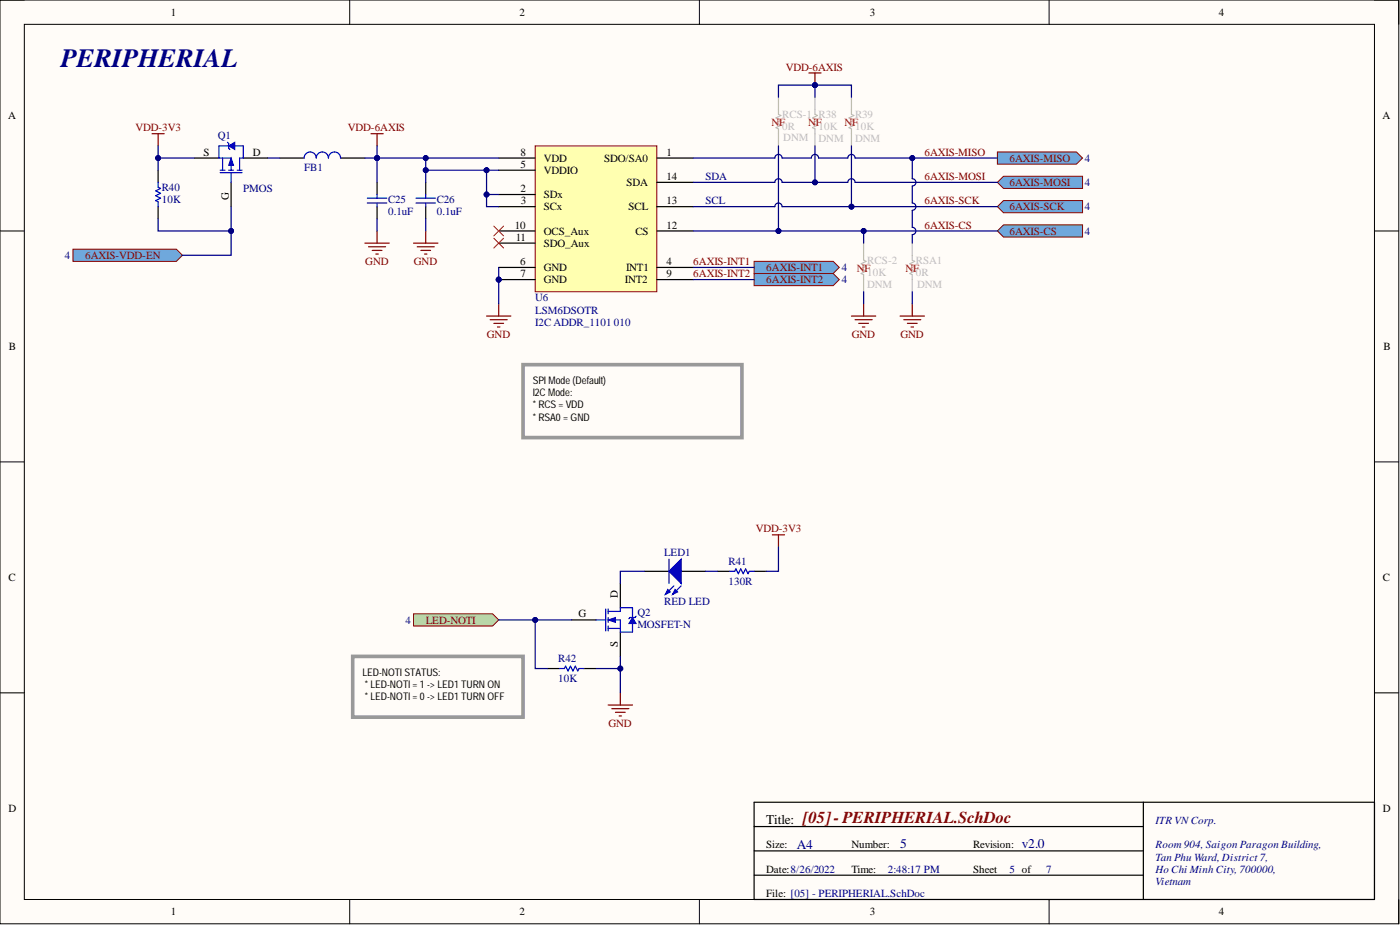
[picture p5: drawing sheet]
<svg xmlns="http://www.w3.org/2000/svg" width="292mm" height="193mm" viewBox="0 0 292 193" stroke-linecap="round" stroke-linejoin="round" font-family="sans-serif">
<defs><g id="words">
<text font-size="5.5" fill="#000080" x="12.7" y="14">PERIPHERIAL</text>
<text font-size="3.5" fill="#800000" x="167.5" y="171.7">[05]- PERIPHERIAL.SchDoc</text>
<text font-size="2.8" x="159.9" y="171.8">Title:</text>
<g font-size="2.8" fill="#000080">
<text x="166.2" y="177.2">A4</text>
<text x="187.8" y="176.9">5</text>
<text x="213.2" y="176.9">v2.0</text>
</g>
<g font-size="2.3">
<text x="35.6" y="3.3">1</text>
<text x="108.4" y="3.3">2</text>
<text x="181.5" y="3.3">3</text>
<text x="254.3" y="3.3">4</text>
<text x="1.7" y="24.9">A</text>
<text x="288.5" y="24.9">A</text>
<text x="42.5" y="32.5">S</text>
<text x="52.8" y="32.5">D</text>
<text x="108.6" y="35">5</text>
<text x="108.6" y="32.5">8</text>
<text x="113.4" y="33.7">VDD</text>
<text x="126" y="33.7">SDO/SA0</text>
<text x="139.1" y="32.5">1</text>
<text x="47.7" y="41.7" transform="rotate(-90 47.7 41.7)">G</text>
<text x="108.6" y="40.1">2</text>
<text x="113.4" y="41.3">SDx</text>
<text x="113.4" y="36.3">VDDIO</text>
<text x="130.7" y="38.8">SDA</text>
<text x="139.1" y="37.5">14</text>
<text x="107.4" y="47.7">10</text>
<text x="108.7" y="42.6">3</text>
<text x="113.4" y="43.9">SCx</text>
<text x="131.1" y="43.9">SCL</text>
<text x="139.1" y="47.7">12</text>
<text x="139.1" y="42.6">13</text>
<text x="107.6" y="50.2">11</text>
<text x="113.4" y="48.9">OCS_Aux</text>
<text x="113.4" y="51.5">SDO_Aux</text>
<text x="132.6" y="48.9">CS</text>
<text x="108.5" y="55.3">6</text>
<text x="108.6" y="57.8">7</text>
<text x="113.4" y="56.6">GND</text>
<text x="113.4" y="59.1">GND</text>
<text x="130.4" y="59.1">INT2</text>
<text x="130.6" y="56.6">INT1</text>
<text x="139.1" y="55.3">4</text>
<text x="139.1" y="57.8">9</text>
<text x="1.9" y="73">B</text>
<text x="288.6" y="73">B</text>
<text x="1.8" y="121.2">C</text>
<text x="128.9" y="124.8" transform="rotate(-90 128.9 124.8)">D</text>
<text x="288.5" y="121.2">C</text>
<text x="120.7" y="128.8">G</text>
<text x="128.9" y="135.1" transform="rotate(-90 128.9 135.1)">S</text>
<text x="1.8" y="169.4">D</text>
<text x="288.5" y="169.4">D</text>
<text x="159.9" y="177">Size:</text>
<text x="177.6" y="177">Number:</text>
<text x="203" y="177">Revision:</text>
<text x="159.9" y="182.1">Date:8/26/2022</text>
<text x="177.6" y="182.1">Time:</text>
<text x="203" y="182.1">Sheet</text>
<text x="35.6" y="190.9">1</text>
<text x="108.4" y="190.9">2</text>
<text x="159.9" y="187.1">File: [05] - PERIPHERIAL.SchDoc</text>
<text x="181.5" y="190.9">3</text>
<text x="254.3" y="190.9">4</text>
</g>
<g font-size="2.3" fill="#800000">
<text x="163.9" y="14.7">VDD-6AXIS</text>
<text x="28.3" y="27.4">VDD-3V3</text>
<text x="72.6" y="27.4">VDD-6AXIS</text>
<text x="192.9" y="32.5">6AXIS-MISO</text>
<text x="210.6" y="33.7">6AXIS-MISO</text>
<text x="192.9" y="37.5">6AXIS-MOSI</text>
<text x="210.6" y="38.8">6AXIS-MOSI</text>
<text x="192.9" y="42.6">6AXIS-SCK</text>
<text x="192.9" y="47.7">6AXIS-CS</text>
<text x="210.6" y="43.9">6AXIS-SCK</text>
<text x="210.6" y="48.9">6AXIS-CS</text>
<text x="17.8" y="54">6AXIS-VDD-EN</text>
<text x="76.2" y="55.3">GND</text>
<text x="86.4" y="55.3">GND</text>
<text x="144.7" y="55.3">6AXIS-INT1</text>
<text x="144.7" y="57.8">6AXIS-INT2</text>
<text x="159.9" y="56.6">6AXIS-INT1</text>
<text x="159.9" y="59.1">6AXIS-INT2</text>
<text x="101.6" y="70.5">GND</text>
<text x="177.7" y="70.5">GND</text>
<text x="187.9" y="70.5">GND</text>
<text x="157.7" y="111.1">VDD-3V3</text>
<text x="88.8" y="130.1">LED-NOTI</text>
<text x="127" y="151.6">GND</text>
</g>
<g font-size="2.3" fill="#000080">
<text x="45.4" y="28.9">Q1</text>
<text x="63.4" y="35.8">FB1</text>
<text x="226.4" y="33.7">4</text>
<text x="33.8" y="39.8">R40</text>
<text x="50.8" y="40.1">PMOS</text>
<text x="147.2" y="37.5">SDA</text>
<text x="226.4" y="38.8">4</text>
<text x="33.8" y="42.4">10K</text>
<text x="81" y="44.9">0.1uF</text>
<text x="81" y="42.4">C25</text>
<text x="91.1" y="44.9">0.1uF</text>
<text x="91.1" y="42.4">C26</text>
<text x="147.2" y="42.6">SCL</text>
<text x="226.4" y="43.9">4</text>
<text x="226.4" y="48.9">4</text>
<text x="13.5" y="54">4</text>
<text x="175.6" y="56.6">4</text>
<text x="175.6" y="59.1">4</text>
<text x="111.7" y="62.9">U6</text>
<text x="111.7" y="65.4">LSM6DSOTR</text>
<text x="111.7" y="68">I2C ADDR_1101</text>
<text x="128.1" y="68">010</text>
<text x="138.6" y="115.9">LED1</text>
<text x="152" y="117.9">R41</text>
<text x="152" y="122">130R</text>
<text x="84.6" y="130.1">4</text>
<text x="133" y="128.6">Q2</text>
<text x="133" y="131.1">MOSFET-N</text>
<text x="138.6" y="126.3">RED LED</text>
<text x="116.5" y="142.3">10K</text>
<text x="116.5" y="138.2">R42</text>
<text x="241.1" y="171.9">ITR VNCorp.</text>
<text x="241.1" y="177">Room 904, Saigon Paragon Building,</text>
<text x="241.1" y="179.5">Tan Phu Ward, District 7,</text>
<text x="185.3" y="182.1">2:48:17 PM</text>
<text x="210.6" y="182.1">5 of</text>
<text x="218.3" y="182.1">7</text>
<text x="241.1" y="182.1">Ho Chi Minh City, 700000,</text>
<text x="241.1" y="184.6">Vietnam</text>
</g>
<g font-size="2.3" fill="#f00">
<text x="161" y="26.3">NF</text>
<text x="168.6" y="26.3">NF</text>
<text x="176.2" y="26.3">NF</text>
<text x="178.7" y="56.7">NF</text>
<text x="188.9" y="56.7">NF</text>
</g>
<g font-size="2.3" fill="#bfbebc">
<text x="163.2" y="27.1">0R</text>
<text x="163.2" y="24.6">RCS-1 R38</text>
<text x="163.4" y="29.4">DNM</text>
<text x="170.8" y="27.1">10K</text>
<text x="170.8" y="29.7">DNM</text>
<text x="178.4" y="27.1">10K</text>
<text x="178.4" y="29.7">DNM</text>
<text x="178.4" y="24.6">R39</text>
<text x="180.9" y="57.6">10K</text>
<text x="180.9" y="55">RCS-2</text>
<text x="191.1" y="57.6">0R</text>
<text x="191.1" y="55">RSA1</text>
<text x="180.9" y="60.1">DNM</text>
<text x="191.4" y="60.1">DNM</text>
</g>
<g font-size="2.2">
<text x="111.2" y="80.1">SPI Mode (Default)</text>
<text x="111.2" y="82.7">I2C Mode:</text>
<text x="111.2" y="85.2">*RCS =VDD</text>
<text x="111.2" y="87.7">*RSA0 = GND</text>
<text x="75.6" y="141">LED-NOTI STATUS:</text>
<text x="76.1" y="143.5">*LED-NOTI =1 -&gt;LED1 TURN ON</text>
<text x="76.1" y="146.1">*LED-NOTI =0 -&gt;LED1 TURN OFF</text>
</g>
</g></defs>
<path d="M0 0h291.8v192.7h-291.8z" fill-rule="evenodd" fill="#fffcf8"/>
<path d="M0 0h291.8v192.7h-291.8z" fill="none" stroke="#000" stroke-width=".21"/>
<path d="M5.1 5.1h281.7v182.5h-281.7z" fill-rule="evenodd" fill="#fffcf8"/>
<g fill="none" stroke="#000" stroke-width=".21">
<path d="M0 0h5.1M5.1 5.1h281.7v182.5h-281.7zM73 0v5.1M145.9 0v5.1M218.9 0v5.1M286.8 0h5v5.1M0 48.2h5.1M286.8 48.2h5M0 96.4h5.1M286.8 96.4h5M0 144.5h5.1M286.8 144.5h5"/>
<path d="M73 187.6v5.1M145.9 187.6v5.1M218.9 187.6v5.1M291.8 187.6v5.1"/>
</g>
<path d="M157.3 172.4h81.3M157.3 177.5h81.3M157.3 167.4h129.5v20.2h-129.5zM238.6 167.4v20.2M157.3 182.6h81.3" fill="none" stroke="#000" stroke-width=".25"/>
<circle cx="104.1" cy="58.3" r=".51" fill="#000080"/>
<circle cx="104.1" cy="58.3" r=".51" fill="none" stroke="#000080" stroke-width=".21"/>
<path d="M111.7 30.4h25.3v30.5h-25.3z" fill-rule="evenodd" fill="#ffffb0"/>
<path d="M111.7 30.4h25.3v30.5h-25.3z" fill="none" stroke="#800000" stroke-width=".21"/>
<path d="M104.1 35.5h7.6M137 33h7.7M104.1 40.6h7.6M104.1 43.1h7.6M104.1 55.8h7.6M104.1 58.3h7.6M137 55.8h7.7" fill="none" stroke="#000" stroke-width=".25"/>
<circle cx="104.1" cy="58.3" r=".51" fill="#000080"/>
<circle cx="104.1" cy="58.3" r=".51" fill="none" stroke="#000080" stroke-width=".21"/>
<path d="M104.1 33h7.6M137 38h7.7M104.1 48.2h7.6M104.1 50.7h7.6M137 58.3h7.7M137 48.2h7.7M137 43.1h7.7" fill="none" stroke="#000" stroke-width=".25"/>
<g fill="none" stroke="#800000" stroke-width=".25">
<path d="M31.7 27.9h2.6M33 27.9v2.5M76.1 50.7h5.1M76.9 51.5h3.5M77.7 52.2h2M78.4 53h.5M78.7 48.2v2.5M86.3 50.7h5.1M87 51.5h3.6M87.8 52.2h2M88.6 53h.5M88.8 48.2v2.5"/>
<path d="M101.5 65.9h5.1M102.3 66.7h3.5M103 67.5h2.1M103.8 68.2h.5M104.1 63.4v2.5"/>
</g>
<path d="M103 47.2l2.1 2M103 49.7l2.1 2M105.1 47.2l-2.1 2M105.1 49.7l-2.1 2" fill="none" stroke="#f00" stroke-width=".21"/>
<path d="M15.2 52h21.6l1.3 1.3-1.3 1.2h-21.6z" fill-rule="evenodd" fill="#6fa8dc"/>
<path d="M15.2 52h21.6l1.3 1.3-1.3 1.2h-21.6z" fill="none" stroke="#800000" stroke-width=".21"/>
<path d="M168.8 15.2h2.5M170 15.2v2.6M77.4 27.9h2.5M78.7 27.9v2.5" fill="none" stroke="#800000" stroke-width=".25"/>
<circle cx="170" cy="17.8" r=".51" fill="#000080"/>
<circle cx="170" cy="17.8" r=".51" fill="none" stroke="#000080" stroke-width=".21"/>
<path d="M187.8 65.9h5.1M188.6 66.7h3.5M189.3 67.5h2.1M190.1 68.2h.5M190.3 63.4v2.5" fill="none" stroke="#800000" stroke-width=".25"/>
<path d="M157.3 54.5h16.5l1.3 1.3-1.3 1.3h-16.5z" fill-rule="evenodd" fill="#6fa8dc"/>
<path d="M157.3 54.5h16.5l1.3 1.3-1.3 1.3h-16.5z" fill="none" stroke="#800000" stroke-width=".21"/>
<path d="M157.3 57.1h16.5l1.3 1.2-1.3 1.3h-16.5z" fill-rule="evenodd" fill="#6fa8dc"/>
<path d="M157.3 57.1h16.5l1.3 1.2-1.3 1.3h-16.5z" fill="none" stroke="#800000" stroke-width=".21"/>
<path d="M208.1 38l1.3-1.2h16.5v2.5h-16.5z" fill-rule="evenodd" fill="#6fa8dc"/>
<path d="M208.1 38l1.3-1.2h16.5v2.5h-16.5z" fill="none" stroke="#800000" stroke-width=".21"/>
<path d="M208.1 43.1l1.3-1.3h16.5v2.6h-16.5z" fill-rule="evenodd" fill="#6fa8dc"/>
<path d="M208.1 43.1l1.3-1.3h16.5v2.6h-16.5z" fill="none" stroke="#800000" stroke-width=".21"/>
<path d="M109.1 76.1h45.7v15.2h-45.7z" fill="none" stroke="#999" stroke-width=".76"/>
<path d="M208.1 31.7h16.5l1.3 1.3-1.3 1.2h-16.5z" fill-rule="evenodd" fill="#6fa8dc"/>
<path d="M208.1 31.7h16.5l1.3 1.3-1.3 1.2h-16.5z" fill="none" stroke="#800000" stroke-width=".21"/>
<path d="M208.1 48.2l1.3-1.3h16.5v2.6h-16.5z" fill-rule="evenodd" fill="#6fa8dc"/>
<path d="M208.1 48.2l1.3-1.3h16.5v2.6h-16.5z" fill="none" stroke="#800000" stroke-width=".21"/>
<path d="M86.3 128.1h16.5l1.3 1.2-1.3 1.3h-16.5z" fill-rule="evenodd" fill="#b6d7a8"/>
<path d="M86.3 128.1h16.5l1.3 1.2-1.3 1.3h-16.5z" fill="none" stroke="#800000" stroke-width=".21"/>
<path d="M119.3 129.3h5.1M129.4 121.7v5.1M129.4 131.9v5" fill="none" stroke="#000" stroke-width=".25"/>
<path d="M124.4 129.3h2M126.4 127v4.6M126.9 127.6h2.5M126.9 129.3h2.5v2.6M126.9 131.1h2.5M126.9 127v1.1M126.9 128.8v1M126.9 130.6v1" fill="none" stroke="#00f" stroke-width=".25"/>
<path d="M126.9 129.3l1.5-.5v1z" fill="#00f"/>
<path d="M126.9 129.3l1.5-.5v1z" fill="none" stroke="#00f" stroke-width=".21"/>
<path d="M129.4 127.6v-.8h2.6v2M132 130.1v1.8h-2.6" fill="none" stroke="#00f" stroke-width=".25"/>
<path d="M132 128.8l.7 1.3h-1.5z" fill="#00f"/>
<path d="M132 128.8l.7 1.3h-1.5z" fill="none" stroke="#00f" stroke-width=".21"/>
<g fill="none" stroke="#00f" stroke-width=".25">
<path d="M45.7 30.4h2M45.7 33h2.5v2.5M45.9 36h4.6M45.9 35.5h1M46.4 33v2.5M47.7 35.5h1M48.2 36v2M49 30.4h1.8v2.6M49.5 35.5h1M50 33v2.5M63.4 33a1.27 1.27 0 0 1 1.3-1.3 1.27 1.27 0 0 1 1.3 1.3 1.27 1.27 0 0 1 1.3-1.3 1.27 1.27 0 0 1 1.2 1.3 1.27 1.27 0 0 1 1.3-1.3 1.27 1.27 0 0 1 1.3 1.3M152.3 119.2h1l.2-.5 .5 1 .6-1 .5 1 .5-1 .5 1 .2-.5h1"/>
<path d="M132.7 128.6l-.2 .2h-1l-.3 .3"/>
</g>
<path d="M40.6 33h5.1M48.2 38v5.1M50.8 33h5M58.4 33h5M71.1 33h5M149.7 119.2h2.6M157.3 119.2h2.6" fill="none" stroke="#000" stroke-width=".25"/>
<path d="M161.2 111.6h2.5M162.4 111.6v2.5M126.9 147.1h5.1M127.7 147.8h3.5M128.4 148.6h2M129.2 149.4h.5M129.4 144.5v2.6" fill="none" stroke="#800000" stroke-width=".25"/>
<path d="M48.2 33l.5 1.5h-1z" fill="#00f"/>
<path d="M48.2 33l.5 1.5h-1z" fill="none" stroke="#00f" stroke-width=".21"/>
<path d="M45.7 30.4v2.6M50 33h.8" fill="none" stroke="#00f" stroke-width=".25"/>
<path d="M47.7 30.4l1.3-.7v1.5z" fill="#00f"/>
<path d="M47.7 30.4l1.3-.7v1.5z" fill="none" stroke="#00f" stroke-width=".21"/>
<path d="M33 38v1.1l.5 .2-1 .5 1 .5-1 .5 1 .5-1 .5 .5 .3v1M47.5 29.7l.2 .2v1l.3 .3M76.6 41.3h4.1M78.7 40.6v.7M86.8 41.3h4.1M88.8 40.6v.7M116.7 139.5h1.1l.2-.5 .5 1 .5-1 .5 1 .5-1 .5 1 .3-.5h1" fill="none" stroke="#00f" stroke-width=".25"/>
<path d="M33 35.5v2.5M78.7 38v2.6M88.8 38v2.6M33 43.1v2.5M78.7 43.1v2.5M88.8 43.1v2.5M134.5 119.2h5.1M142.1 119.2h5.1M114.2 139.5h2.5M121.8 139.5h2.6" fill="none" stroke="#000" stroke-width=".25"/>
<path d="M76.6 42.4h4.1M78.7 42.4v.7M86.8 42.4h4.1M88.8 42.4v.7" fill="none" stroke="#1309bb" stroke-width=".25"/>
<path d="M162.4 20.3v3.5l.5 .3-1 .5 1 .5-1 .5 1 .5-1 .5 .5 .3v3.5M170 20.3v3.5l.5 .3-1 .5 1 .5-1 .5 1 .5-1 .5 .5 .3v3.5M177.6 20.3v3.5l.6 .3-1.1 .5 1.1 .5-1.1 .5 1.1 .5-1.1 .5 .5 .3v3.5M190.3 50.7v3.6l.5 .2-1 .5 1 .5-1 .5 1 .6-1 .5 .5 .2v3.6" fill="none" stroke="#bfbebc" stroke-width=".25"/>
<path d="M73.6 136.9h35.5v12.7h-35.5z" fill="none" stroke="#999" stroke-width=".76"/>
<path d="M177.6 65.9h5.1M178.4 66.7h3.6M179.2 67.5h2M179.9 68.2h.5M180.2 63.4v2.5" fill="none" stroke="#800000" stroke-width=".25"/>
<path d="M190.3 60.9v2.5" fill="none" stroke="#000080" stroke-width=".25"/>
<path d="M139.6 119.2l2.5-2.6v5.1z" fill="#00f"/>
<path d="M139.6 119.2l2.5-2.6v5.1zM140.6 122.2l-1.8 1.8M142.1 122.2l-1.8 1.8" fill="none" stroke="#00f" stroke-width=".25"/>
<path d="M139.3 123l.5 .5-1 .5z" fill="#00f"/>
<path d="M139.3 123l.5 .5-1 .5z" fill="none" stroke="#00f" stroke-width=".25"/>
<path d="M140.8 123l.6 .5-1.1 .5z" fill="#00f"/>
<path d="M139.6 116.6v5.1M140.8 123l.6 .5-1.1 .5z" fill="none" stroke="#00f" stroke-width=".25"/>
<path d="M180.2 50.7v3.6l.5 .2-1 .5 1 .5-1 .5 1 .6-1 .5 .5 .2v3.6" fill="none" stroke="#bfbebc" stroke-width=".25"/>
<path d="M48.2 43.1v5.1h-15.2v-2.6" fill="none" stroke="#000080" stroke-width=".25"/>
<circle cx="48.2" cy="48.2" r=".51" fill="#000080"/>
<circle cx="48.2" cy="48.2" r=".51" fill="none" stroke="#000080" stroke-width=".21"/>
<path d="M33 33h7.6" fill="none" stroke="#000080" stroke-width=".25"/>
<circle cx="33" cy="33" r=".51" fill="#000080"/>
<circle cx="33" cy="33" r=".51" fill="none" stroke="#000080" stroke-width=".21"/>
<path d="M48.2 48.2v5.1h-10.1" fill="none" stroke="#000080" stroke-width=".25"/>
<circle cx="48.2" cy="48.2" r=".51" fill="#000080"/>
<circle cx="48.2" cy="48.2" r=".51" fill="none" stroke="#000080" stroke-width=".21"/>
<path d="M55.8 33h2.6M76.1 33h2.6" fill="none" stroke="#000080" stroke-width=".25"/>
<circle cx="78.7" cy="33" r=".51" fill="#000080"/>
<circle cx="78.7" cy="33" r=".51" fill="none" stroke="#000080" stroke-width=".21"/>
<path d="M78.7 30.4v2.6h25.4" fill="none" stroke="#000080" stroke-width=".25"/>
<circle cx="78.7" cy="33" r=".51" fill="#000080"/>
<circle cx="78.7" cy="33" r=".51" fill="none" stroke="#000080" stroke-width=".21"/>
<circle cx="88.8" cy="33" r=".51" fill="#000080"/>
<circle cx="88.8" cy="33" r=".51" fill="none" stroke="#000080" stroke-width=".21"/>
<path d="M101.5 35.5h-12.7v2.5" fill="none" stroke="#000080" stroke-width=".25"/>
<circle cx="88.8" cy="35.5" r=".51" fill="#000080"/>
<circle cx="88.8" cy="35.5" r=".51" fill="none" stroke="#000080" stroke-width=".21"/>
<circle cx="101.5" cy="35.5" r=".51" fill="#000080"/>
<circle cx="101.5" cy="35.5" r=".51" fill="none" stroke="#000080" stroke-width=".21"/>
<path d="M104.1 40.6h-2.6v2.5h2.6" fill="none" stroke="#000080" stroke-width=".25"/>
<circle cx="101.5" cy="40.6" r=".51" fill="#000080"/>
<circle cx="101.5" cy="40.6" r=".51" fill="none" stroke="#000080" stroke-width=".21"/>
<path d="M104.1 35.5h-2.6v5.1" fill="none" stroke="#000080" stroke-width=".25"/>
<circle cx="101.5" cy="35.5" r=".51" fill="#000080"/>
<circle cx="101.5" cy="35.5" r=".51" fill="none" stroke="#000080" stroke-width=".21"/>
<circle cx="101.5" cy="40.6" r=".51" fill="#000080"/>
<circle cx="101.5" cy="40.6" r=".51" fill="none" stroke="#000080" stroke-width=".21"/>
<path d="M104.1 129.3h7.6" fill="none" stroke="#000080" stroke-width=".25"/>
<circle cx="111.7" cy="129.3" r=".51" fill="#000080"/>
<circle cx="111.7" cy="129.3" r=".51" fill="none" stroke="#000080" stroke-width=".21"/>
<path d="M119.3 129.3h-7.6v10.2h2.5" fill="none" stroke="#000080" stroke-width=".25"/>
<circle cx="111.7" cy="129.3" r=".51" fill="#000080"/>
<circle cx="111.7" cy="129.3" r=".51" fill="none" stroke="#000080" stroke-width=".21"/>
<path d="M129.4 136.9v2.6h-5" fill="none" stroke="#000080" stroke-width=".25"/>
<circle cx="129.4" cy="139.5" r=".51" fill="#000080"/>
<circle cx="129.4" cy="139.5" r=".51" fill="none" stroke="#000080" stroke-width=".21"/>
<path d="M162.4 30.4v17.8h-17.7M144.7 58.3h12.6M144.7 55.8h12.6M134.5 119.2h-5.1v2.5" fill="none" stroke="#000080" stroke-width=".25"/>
<circle cx="162.4" cy="48.2" r=".51" fill="#000080"/>
<circle cx="162.4" cy="48.2" r=".51" fill="none" stroke="#000080" stroke-width=".21"/>
<path d="M177.6 30.4v12.7h-14.4a.76 .76 0 0 0-.8-.7 .76 .76 0 0 0-.7 .7h-17" fill="none" stroke="#000080" stroke-width=".25"/>
<circle cx="177.6" cy="43.1" r=".51" fill="#000080"/>
<circle cx="177.6" cy="43.1" r=".51" fill="none" stroke="#000080" stroke-width=".21"/>
<path d="M170 30.4v7.6h-6.8a.76 .76 0 0 0-.8-.7 .76 .76 0 0 0-.7 .7h-17" fill="none" stroke="#000080" stroke-width=".25"/>
<circle cx="170" cy="38" r=".51" fill="#000080"/>
<circle cx="170" cy="38" r=".51" fill="none" stroke="#000080" stroke-width=".21"/>
<path d="M144.7 33h17a.76 .76 0 0 1 .7-.8 .76 .76 0 0 1 .8 .8h6.1a.76 .76 0 0 1 .7-.8 .76 .76 0 0 1 .8 .8h6.1a.76 .76 0 0 1 .7-.8 .76 .76 0 0 1 .8 .8h29.7" fill="none" stroke="#000080" stroke-width=".25"/>
<circle cx="190.3" cy="33" r=".51" fill="#000080"/>
<circle cx="190.3" cy="33" r=".51" fill="none" stroke="#000080" stroke-width=".21"/>
<path d="M162.4 48.2h45.7M147.2 119.2h2.5M162.4 114.1v5.1h-2.5" fill="none" stroke="#000080" stroke-width=".25"/>
<circle cx="162.4" cy="48.2" r=".51" fill="#000080"/>
<circle cx="162.4" cy="48.2" r=".51" fill="none" stroke="#000080" stroke-width=".21"/>
<circle cx="180.2" cy="48.2" r=".51" fill="#000080"/>
<circle cx="180.2" cy="48.2" r=".51" fill="none" stroke="#000080" stroke-width=".21"/>
<path d="M170 17.8h-7.6v2.5" fill="none" stroke="#000080" stroke-width=".25"/>
<circle cx="170" cy="17.8" r=".51" fill="#000080"/>
<circle cx="170" cy="17.8" r=".51" fill="none" stroke="#000080" stroke-width=".21"/>
<path d="M170 38h6.9a.76 .76 0 0 1 .7-.7 .76 .76 0 0 1 .8 .7h29.7" fill="none" stroke="#000080" stroke-width=".25"/>
<circle cx="170" cy="38" r=".51" fill="#000080"/>
<circle cx="170" cy="38" r=".51" fill="none" stroke="#000080" stroke-width=".21"/>
<path d="M170 20.3v-2.5h7.6v2.5" fill="none" stroke="#000080" stroke-width=".25"/>
<circle cx="170" cy="17.8" r=".51" fill="#000080"/>
<circle cx="170" cy="17.8" r=".51" fill="none" stroke="#000080" stroke-width=".21"/>
<path d="M177.6 43.1h30.5" fill="none" stroke="#000080" stroke-width=".25"/>
<circle cx="177.6" cy="43.1" r=".51" fill="#000080"/>
<circle cx="177.6" cy="43.1" r=".51" fill="none" stroke="#000080" stroke-width=".21"/>
<path d="M33 30.4v5.1" fill="none" stroke="#000080" stroke-width=".25"/>
<circle cx="33" cy="33" r=".51" fill="#000080"/>
<circle cx="33" cy="33" r=".51" fill="none" stroke="#000080" stroke-width=".21"/>
<path d="M78.7 33v5M78.7 45.6v2.6" fill="none" stroke="#000080" stroke-width=".25"/>
<circle cx="78.7" cy="33" r=".51" fill="#000080"/>
<circle cx="78.7" cy="33" r=".51" fill="none" stroke="#000080" stroke-width=".21"/>
<path d="M88.8 33v2.5M88.8 45.6v2.6" fill="none" stroke="#000080" stroke-width=".25"/>
<circle cx="88.8" cy="35.5" r=".51" fill="#000080"/>
<circle cx="88.8" cy="35.5" r=".51" fill="none" stroke="#000080" stroke-width=".21"/>
<circle cx="88.8" cy="33" r=".51" fill="#000080"/>
<circle cx="88.8" cy="33" r=".51" fill="none" stroke="#000080" stroke-width=".21"/>
<path d="M104.1 55.8v7.6" fill="none" stroke="#000080" stroke-width=".25"/>
<circle cx="104.1" cy="58.3" r=".51" fill="#000080"/>
<circle cx="104.1" cy="58.3" r=".51" fill="none" stroke="#000080" stroke-width=".21"/>
<path d="M129.4 139.5v5" fill="none" stroke="#000080" stroke-width=".25"/>
<circle cx="129.4" cy="139.5" r=".51" fill="#000080"/>
<circle cx="129.4" cy="139.5" r=".51" fill="none" stroke="#000080" stroke-width=".21"/>
<path d="M180.2 48.2v2.5M180.2 60.9v2.5" fill="none" stroke="#000080" stroke-width=".25"/>
<circle cx="180.2" cy="48.2" r=".51" fill="#000080"/>
<circle cx="180.2" cy="48.2" r=".51" fill="none" stroke="#000080" stroke-width=".21"/>
<path d="M190.3 33v4.3a.76 .76 0 0 1 .8 .7 .76 .76 0 0 1-.8 .8v3.6a.76 .76 0 0 1 .8 .7 .76 .76 0 0 1-.8 .8v3.5a.76 .76 0 0 1 .8 .8 .76 .76 0 0 1-.8 .7v1.8" fill="none" stroke="#000080" stroke-width=".25"/>
<circle cx="190.3" cy="33" r=".51" fill="#000080"/>
<circle cx="190.3" cy="33" r=".51" fill="none" stroke="#000080" stroke-width=".21"/>
<use href="#words"/>
</svg>
